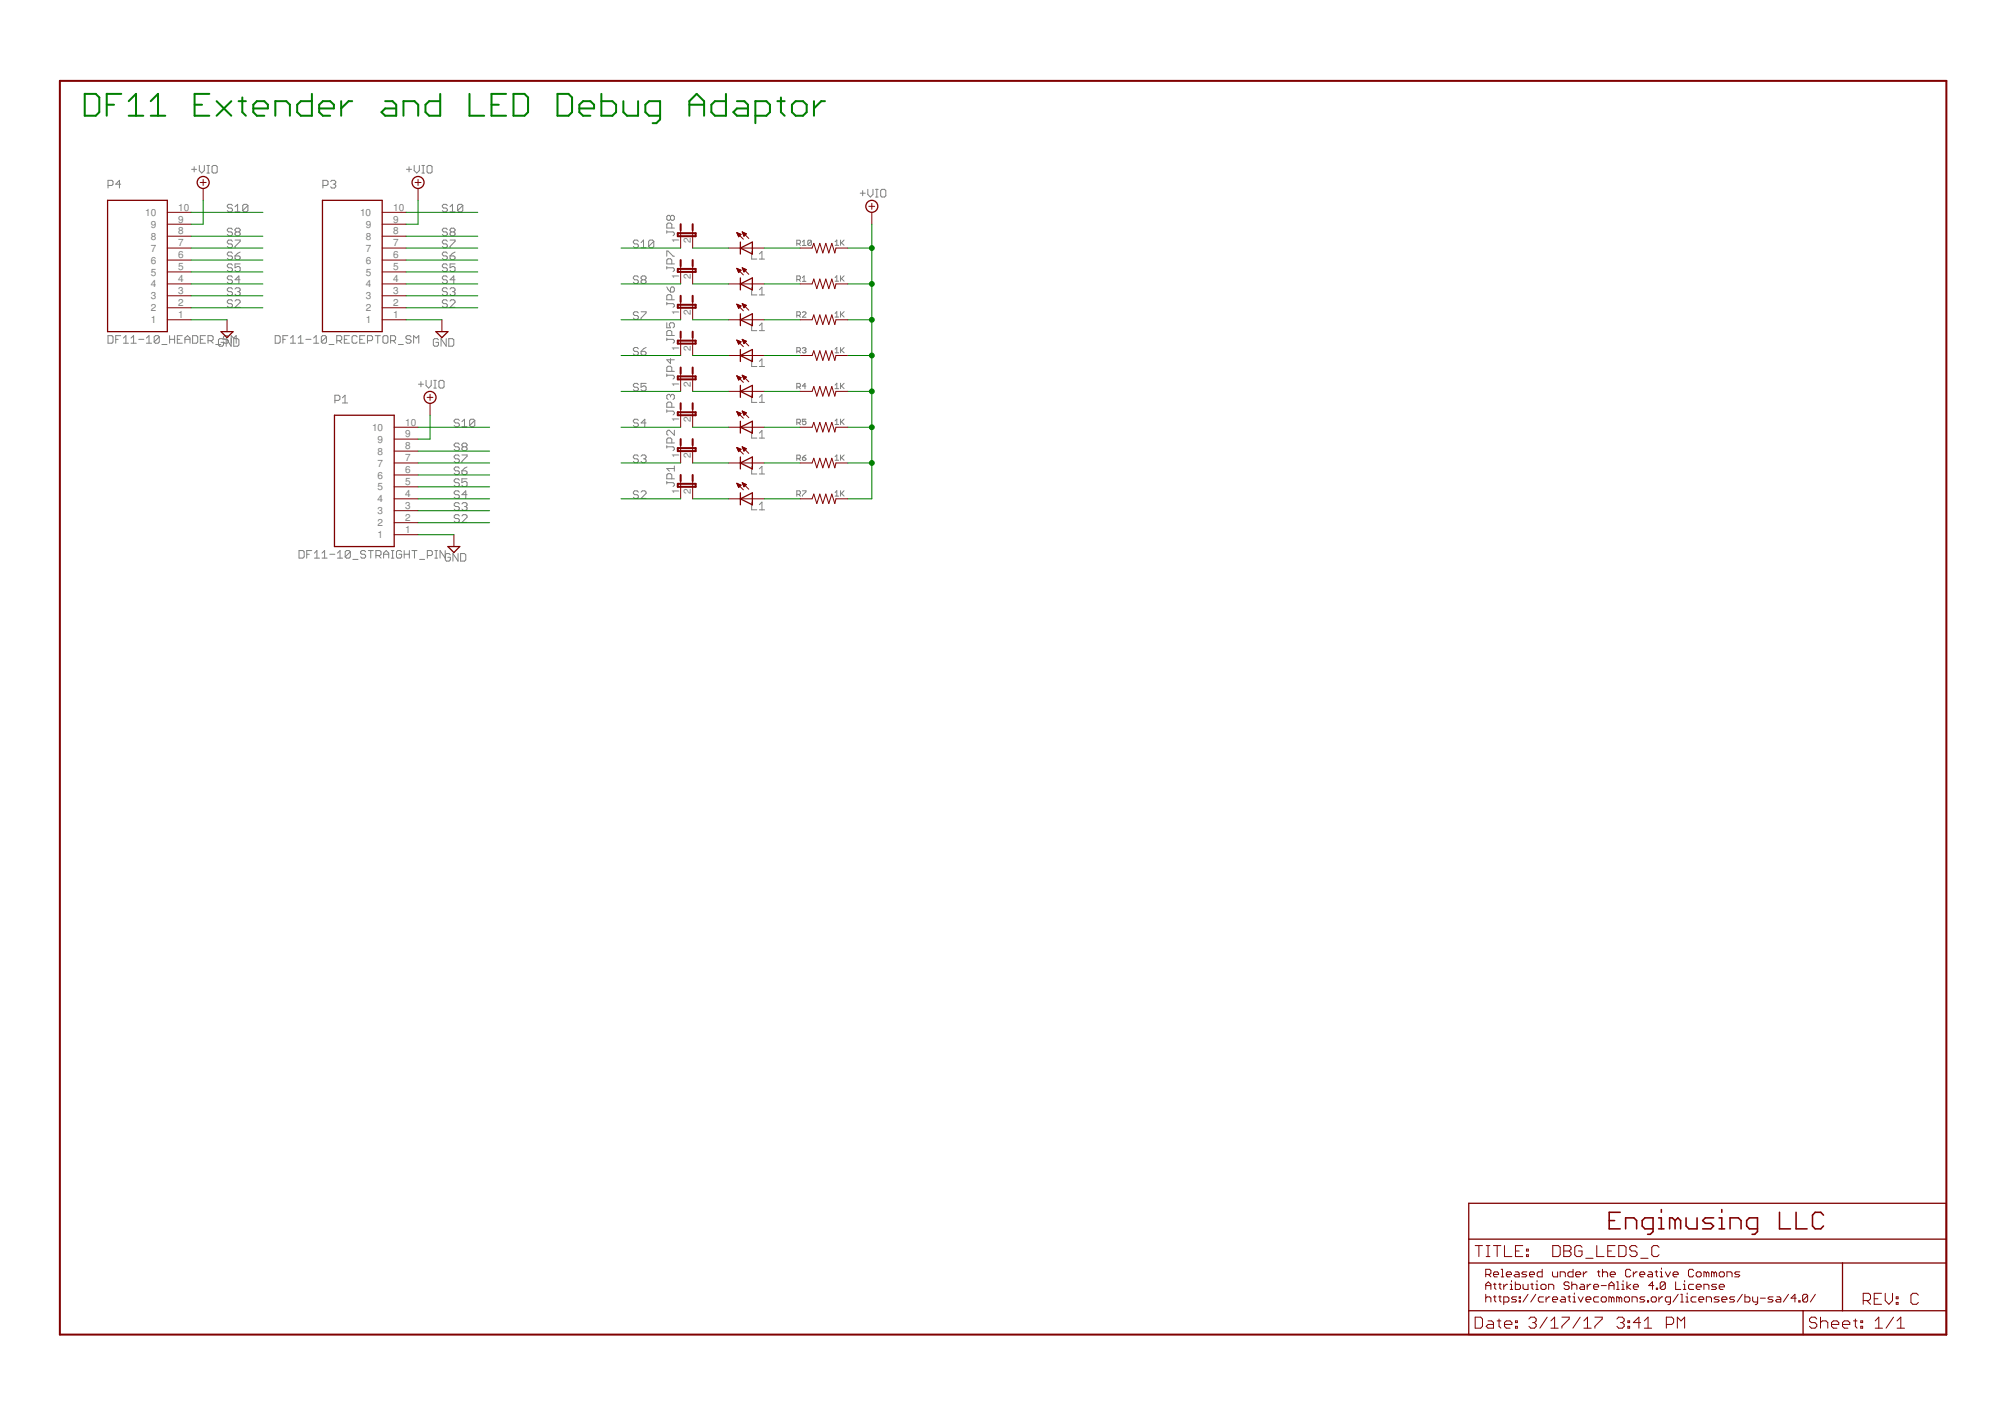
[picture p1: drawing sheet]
<svg xmlns="http://www.w3.org/2000/svg" width="297mm" height="210mm" viewBox="0 0 297 210" stroke-linecap="round" stroke-linejoin="round" font-family="sans-serif">
<defs><g id="words">
<g font-size="1.5" fill="#808080">
<text x="21.5" y="32">10</text>
<text x="22.3" y="35.5">8</text>
<text x="22.3" y="33.7">9</text>
<text x="26.4" y="34.7">8</text>
<text x="26.4" y="33">9</text>
<text x="26.4" y="31.2">10</text>
<text x="53.3" y="32">10</text>
<text x="54.2" y="35.5">8</text>
<text x="54.2" y="33.7">9</text>
<text x="58.3" y="34.7">8</text>
<text x="58.3" y="33">9</text>
<text x="58.3" y="31.2">10</text>
<text x="22.3" y="40.8">5</text>
<text x="22.3" y="39">6</text>
<text x="22.3" y="37.3">7</text>
<text x="26.4" y="41.8">4</text>
<text x="26.4" y="40">5</text>
<text x="26.4" y="38.3">6</text>
<text x="26.4" y="36.5">7</text>
<text x="54.2" y="40.8">5</text>
<text x="54.2" y="39">6</text>
<text x="54.2" y="37.3">7</text>
<text x="58.3" y="41.8">4</text>
<text x="58.3" y="40">5</text>
<text x="58.3" y="38.3">6</text>
<text x="58.3" y="36.5">7</text>
<text x="100.6" y="41.4" transform="rotate(-90 100.6 41.4)">1</text>
<text x="100.6" y="36.1" transform="rotate(-90 100.6 36.1)">1</text>
<text x="102.4" y="41.4" transform="rotate(-90 102.4 41.4)">2</text>
<text x="102.4" y="36.1" transform="rotate(-90 102.4 36.1)">2</text>
<text x="22.3" y="47.9">1</text>
<text x="22.3" y="46.1">2</text>
<text x="22.3" y="44.4">3</text>
<text x="22.3" y="42.6">4</text>
<text x="26.4" y="47.1">1</text>
<text x="26.4" y="45.3">2</text>
<text x="26.4" y="43.6">3</text>
<text x="54.2" y="47.9">1</text>
<text x="54.2" y="46.1">2</text>
<text x="54.2" y="44.4">3</text>
<text x="54.2" y="42.6">4</text>
<text x="58.3" y="47.1">1</text>
<text x="58.3" y="45.3">2</text>
<text x="58.3" y="43.6">3</text>
<text x="100.6" y="46.7" transform="rotate(-90 100.6 46.7)">1</text>
<text x="102.4" y="46.7" transform="rotate(-90 102.4 46.7)">2</text>
<text x="100.6" y="52" transform="rotate(-90 100.6 52)">1</text>
<text x="102.4" y="52" transform="rotate(-90 102.4 52)">2</text>
<text x="100.6" y="57.3" transform="rotate(-90 100.6 57.3)">1</text>
<text x="102.4" y="57.3" transform="rotate(-90 102.4 57.3)">2</text>
<text x="55.1" y="63.8">10</text>
<text x="55.9" y="65.6">9</text>
<text x="60" y="64.8">9</text>
<text x="60" y="63">10</text>
<text x="100.6" y="62.6" transform="rotate(-90 100.6 62.6)">1</text>
<text x="102.4" y="62.6" transform="rotate(-90 102.4 62.6)">2</text>
<text x="55.9" y="70.9">6</text>
<text x="55.9" y="69.1">7</text>
<text x="55.9" y="67.3">8</text>
<text x="60" y="71.9">5</text>
<text x="60" y="70.1">6</text>
<text x="60" y="68.3">7</text>
<text x="60" y="66.6">8</text>
<text x="100.6" y="67.9" transform="rotate(-90 100.6 67.9)">1</text>
<text x="102.4" y="67.9" transform="rotate(-90 102.4 67.9)">2</text>
<text x="55.9" y="78">2</text>
<text x="55.9" y="76.2">3</text>
<text x="55.9" y="74.4">4</text>
<text x="55.9" y="72.7">5</text>
<text x="60" y="77.2">2</text>
<text x="60" y="75.4">3</text>
<text x="60" y="73.6">4</text>
<text x="100.6" y="73.2" transform="rotate(-90 100.6 73.2)">1</text>
<text x="102.4" y="73.2" transform="rotate(-90 102.4 73.2)">2</text>
<text x="55.9" y="79.7">1</text>
<text x="60" y="78.9">1</text>
</g>
</g></defs>
<g fill="none" stroke="#808080" stroke-width=".15">
<path d="M16 27.5h.6l.1-.2v-.4l-.1-.2h-.6v1.2M17.9 27.3h-.8l.6-.6v1.2M28.4 25.1h.7M28.8 24.7v.8M29.5 24.5v.8l.4 .3 .4-.3v-.8M30.6 25.6h.4M30.6 24.5h.4M30.8 24.5v1.1M31.4 24.7l.2-.2h.4l.2 .2v.8l-.2 .1h-.4l-.2-.1zM34.4 37.5l-.2-.2h-.3l-.2 .2v.2l.2 .2h.3l.2 .2v.2l-.2 .2h-.3l-.2-.2M34.4 39.3l-.2-.2h-.3l-.2 .2v.2l.2 .2h.3l.2 .2v.1l-.2 .2h-.3l-.2-.2M34.4 34l-.2-.2h-.3l-.2 .2v.2l.2 .2h.3l.2 .1v.2l-.2 .2h-.3l-.2-.2"/>
<path d="M34.4 30.4l-.2-.1h-.3l-.2 .1v.2l.2 .2h.3l.2 .2v.2l-.2 .2h-.3l-.2-.2M34.4 35.8l-.2-.2h-.3l-.2 .2v.1l.2 .2h.3l.2 .2v.2l-.2 .2h-.3l-.2-.2M34.8 37.9h.6l.2 .2v.2l-.2 .2h-.4l-.2-.2zM34.8 35.6h.8v.2l-.8 .7v.2M34.8 31.4h.8M34.8 30.6l.4-.3v1.1M35 34.4l-.2-.2v-.2l.2-.2h.4l.2 .2v.2l-.2 .2M35 34.4h.4M35 34.4l-.2 .1v.2l.2 .2h.4l.2-.2v-.2l-.2-.1M35.6 37.3l-.4 .2-.4 .4M35.6 39.1h-.8v.6l.4-.2h.2l.2 .2v.3l-.2 .2h-.4l-.2-.2M36.7 30.4l-.2-.1h-.3l-.2 .1v.8"/>
<path d="M36.7 30.4v.8l-.2 .2h-.3l-.2-.2M36.7 30.4l-.7 .8M47.8 27.5h.6l.2-.2v-.4l-.2-.2h-.6v1.2M49 26.9l.2-.2h.4l.1 .2v.2l-.1 .2M49.4 27.3h.2M49.6 27.3l.1 .2v.2l-.1 .2h-.4l-.2-.2M60.2 25.1h.8M60.6 24.7v.8M61.4 24.5v.8l.3 .3 .4-.3v-.8M62.5 25.6h.4M62.5 24.5h.4M62.7 24.5v1.1"/>
<path d="M63.3 24.7l.2-.2h.3l.2 .2v.8l-.2 .1h-.3l-.2-.1zM66.3 39.3l-.2-.2h-.4l-.2 .2v.2l.2 .2h.4l.2 .2v.1l-.2 .2h-.4l-.2-.2M66.3 34l-.2-.2h-.4l-.2 .2v.2l.2 .2h.4l.2 .1v.2l-.2 .2h-.4l-.2-.2M66.3 37.5l-.2-.2h-.4l-.2 .2v.2l.2 .2h.4l.2 .2v.2l-.2 .2h-.4l-.2-.2M66.3 30.4l-.2-.1h-.4l-.2 .1v.2l.2 .2h.4l.2 .2v.2l-.2 .2h-.4l-.2-.2M66.3 35.8l-.2-.2h-.4l-.2 .2v.1l.2 .2h.4l.2 .2v.2l-.2 .2h-.4l-.2-.2M66.7 37.9h.5l.2 .2v.2l-.2 .2h-.4l-.1-.2zM66.7 35.6h.7v.2l-.7 .7v.2M66.7 31.4h.7M66.7 30.6l.3-.3v1.1M66.8 34.4h.4M66.8 34.4l-.1-.2 .1-.4h.4l.2 .2v.2l-.2 .2"/>
<path d="M66.8 34.4l-.1 .1v.2l.1 .2h.4l.2-.2v-.2l-.2-.1M67.4 39.1h-.7v.6l.5-.2 .2 .2v.3l-.2 .2h-.4l-.1-.2M67.4 37.3l-.4 .2-.3 .4M68.6 30.4l-.8 .8M68.6 30.4v.8l-.2 .2h-.4l-.2-.2M68.6 30.4l-.2-.1h-.4l-.2 .1v.8M94.6 35.8l-.2-.2h-.4l-.2 .2v.1l.2 .2h.4l.2 .2v.2l-.2 .2h-.4l-.2-.2M95 36.7h.7M95 35.9l.3-.3v1.1M96.9 35.8l-.2-.2h-.4l-.2 .2v.7M96.9 35.8l-.8 .7M96.9 35.8v.7l-.2 .2h-.4l-.2-.2"/>
<path d="M98.8 34.4h.9l.2 .1v.2l-.2 .2M98.8 39.7h.9l.2 .2v.1l-.2 .2M98.8 34.2v.3M98.8 38v-.8h.2l.7 .8h.2M98.8 39.5v.4M99.3 32.1l.2-.2h.2l.2 .2v.4l-.2 .1h-.2l-.2-.1M99.3 32.1l-.1-.2h-.2l-.2 .2v.4l.2 .1h.2l.1-.1M99.3 32.1v.4M99.5 33.8v-.6l-.2-.2h-.3l-.2 .2v.6h1.1M99.5 39.1v-.6l-.2-.2h-.3l-.2 .2v.6h1.1M111.4 37.3v1.1h.7M112.5 38.4h.8"/>
<path d="M112.5 37.6l.4-.3v1.1M118 36.1h.4l.2-.1v-.3l-.2-.1h-.4v.8M118.3 36.1l.3 .3M118.9 35.8l.2-.2v.8M118.9 36.4h.5M120.2 35.7l-.1-.1h-.3l-.1 .1v.5M120.2 35.7v.5l-.1 .2h-.3l-.1-.2M120.2 35.7l-.5 .5M123.7 35.8l.3-.2v.7M123.7 36.3h.5M124.5 35.6v.7M124.7 36l.4 .3"/>
<path d="M125.1 35.6l-.6 .5M127.4 28.6h.8M127.8 28.2v.8M128.6 28v.8l.3 .4 .4-.4v-.8M129.7 29.2h.4M129.7 28h.4M129.9 28v1.2M130.5 28.2l.2-.2h.3l.2 .2v.8l-.2 .2h-.3l-.2-.2zM16 49.7h.6l.1 .2v.8l-.1 .1h-.6zM17.1 50.3h.4M17.9 49.7h-.8v1.1M18.3 50.8h.7"/>
<path d="M18.3 50.1l.3-.4v1.1M19.4 50.8h.8M19.4 50.1l.4-.4v1.1M20.6 50.3h.7M21.7 50.8h.8M21.7 50.1l.4-.4v1.1M23.6 49.9v.8l-.2 .1h-.4l-.2-.1M23.6 49.9l-.2-.2h-.4l-.2 .2v.8M23.6 49.9l-.8 .8M24 51h.7M25.1 50.3h.8M25.1 49.7v1.1"/>
<path d="M25.9 49.7v1.1M26.3 50.3h.3M27 49.7h-.7v1.1h.7M27.4 50.3h.8M27.4 50.8v-.7l.4-.4 .4 .4v.7M28.5 49.7h.6l.2 .2v.8l-.2 .1h-.6zM29.7 50.3h.4M30.4 49.7h-.7v1.1h.7M30.8 50.5h.6l.2-.2v-.4l-.2-.2h-.6v1.1M31.2 50.5l.4 .3M32 51h.7M33.1 50.3l-.2-.1h-.3l-.2 .1v.8l.2 .2h.3l.2-.2v-.4h-.4"/>
<path d="M33.8 49.9l-.1-.2h-.4l-.2 .2v.2l.2 .2h.4l.1 .2v.2l-.1 .1h-.4l-.2-.1M34.4 41.1l-.2-.2h-.3l-.2 .2v.2l.2 .1h.3l.2 .2v.2l-.2 .2h-.3l-.2-.2M34.4 44.6l-.2-.2h-.3l-.2 .2v.2l.2 .2h.3l.2 .2v.2l-.2 .1h-.3l-.2-.1M34.4 42.8l-.2-.2h-.3l-.2 .2v.2l.2 .2h.3l.2 .2v.2l-.2 .2h-.3l-.2-.2M34.6 50.2h.6l.2 .1v.8l-.2 .2h-.6zM34.8 44.6l.2-.2h.4l.2 .2v.2l-.8 .7h.8M34.8 42.8l.2-.2h.4l.2 .2v.2l-.2 .2M35 50.8v-1.1l-.4 .4-.4-.4v1.6l-.7-1.1v1.1M35.2 43.2h.2M35.4 43.2l.2 .2v.2l-.2 .2h-.4l-.2-.2M35.6 41.4h-.8l.6-.5v1.1M40.8 49.7h.5l.2 .2v.8l-.2 .1h-.5z"/>
<path d="M41.9 50.3h.4M42.7 49.7h-.8v1.1M43 50.8h.8M43 50.1l.4-.4v1.1M44.2 50.8h.7M44.2 50.1l.4-.4v1.1M45.3 50.3h.8M46.5 50.8h.7M46.5 50.1l.3-.4v1.1M48.4 49.9v.8l-.2 .1h-.4l-.2-.1M48.4 49.9l-.2-.2h-.4l-.2 .2v.8M48.4 49.9l-.8 .8"/>
<path d="M48.7 51h.8M49.6 59.3h.6l.2-.2v-.4l-.2-.2h-.6v1.2M49.9 50.5h.5l.2-.2v-.4l-.2-.2h-.5v1.1M50.2 50.5l.4 .3M50.7 58.9l.4-.4v1.2M50.7 59.7h.8M51 50.3h.4M51.8 49.7h-.8v1.1h.8M52.9 49.9l-.2-.2h-.4l-.1 .2v.8l.1 .1h.4l.2-.1M53.3 50.3h.4M54.1 49.7h-.8v1.1h.8M54.4 50.5h.6l.2-.2v-.4l-.2-.2h-.6v1.1"/>
<path d="M55.6 49.7h.7M56 49.7v1.1M56.7 49.9l.2-.2h.4l.2 .2v.8l-.2 .1h-.4l-.2-.1zM57.9 50.5h.5l.2-.2v-.4l-.2-.2h-.5v1.1M58.3 50.5l.3 .3M59 51h.8M60.9 49.9l-.2-.2h-.4l-.2 .2v.2l.2 .2h.4l.2 .2v.2l-.2 .1h-.4l-.2-.1M61.3 50.8v-1.1l.4 .4 .3-.4v1.1M62 56.9h.7M62.4 56.5v.8M63.1 56.3v.8l.4 .4 .4-.4v-.8M64.3 57.5h.3"/>
<path d="M64.3 56.3h.3M64.5 56.3v1.2M65 50.3l-.2-.1h-.4l-.2 .1v.8l.2 .2h.4l.2-.2v-.4h-.4M65.2 56.3h.4l.2 .2v.8l-.2 .2h-.4l-.2-.2v-.8zM66.1 50.2v1.1l-.8-1.1v1.1M66.3 42.8l-.2-.2h-.4l-.2 .2v.2l.2 .2h.4l.2 .2v.2l-.2 .2h-.4l-.2-.2M66.3 41.1l-.2-.2h-.4l-.2 .2v.2l.2 .1h.4l.2 .2v.2l-.2 .2h-.4l-.2-.2M66.3 44.6l-.2-.2h-.4l-.2 .2v.2l.2 .2h.4l.2 .2v.2l-.2 .1h-.4l-.2-.1M66.5 50.2h.5l.2 .1v.8l-.2 .2h-.5zM66.7 44.6l.1-.2h.4l.2 .2v.2l-.7 .7h.7M66.7 42.8l.1-.2h.4l.2 .2v.2l-.2 .2M67 43.2h.2"/>
<path d="M67.2 43.2l.2 .2v.2l-.2 .2h-.4l-.1-.2M67.4 41.4h-.7l.5-.5v1.1M94.6 41.1l-.2-.2h-.4l-.2 .2v.2l.2 .1h.4l.2 .2v.2l-.2 .2h-.4l-.2-.2M94.6 46.4l-.2-.2h-.4l-.2 .2v.1l.2 .2h.4l.2 .2v.2l-.2 .2h-.4l-.2-.2M94.6 51.7l-.2-.2h-.4l-.2 .2v.2l.2 .1h.4l.2 .2v.2l-.2 .2h-.4l-.2-.2M94.6 57l-.2-.2h-.4l-.2 .2v.2l.2 .2h.4l.2 .2v.1l-.2 .2h-.4l-.2-.2M95 46.2h.7v.2l-.7 .7v.2M95 52h.5l.2 .2v.2l-.2 .2h-.3l-.2-.2zM95.2 41.4l-.2-.1v-.2l.2-.2h.3l.2 .2v.2l-.2 .1M95.2 41.4l-.2 .2v.2l.2 .2h.3l.2-.2v-.2l-.2-.2M95.2 41.4h.3M95.7 56.8h-.7v.6l.3-.2h.2l.2 .2v.3l-.2 .2h-.3l-.2-.2"/>
<path d="M95.7 51.5l-.4 .2-.3 .3M98.8 50.3h.9l.2 .2v.2l-.2 .1M98.8 45h.9l.2 .2v.2l-.2 .1M98.8 47.8v.8h.5l-.1-.4v-.2l.1-.2h.4l.2 .2v.4l-.2 .2M98.8 55.6h.9l.2 .2v.2l-.2 .2M98.8 44.8v.4M98.8 50.1v.4M98.8 55.4v.4M98.8 42.5l.5 .8M99.3 42.7l.2-.2h.2l.2 .2v.4l-.2 .2h-.4zM99.3 58.6l.2-.2h.2l.2 .2v.4l-.2 .2M99.3 58.6l-.1-.2h-.2l-.2 .2v.4l.2 .2"/>
<path d="M99.3 53.1v.8l-.5-.6h1.1M99.3 58.6v.2M99.5 49.7v-.6l-.2-.1h-.3l-.2 .1v.6h1.1M99.5 44.4v-.6l-.2-.2h-.3l-.2 .2v.6h1.1M99.5 55v-.6l-.2-.1h-.3l-.2 .1v.6h1.1M111.4 42.5v1.2h.7M111.4 47.9v1.1h.7M111.4 53.2v1.1h.7M111.4 58.5v1.1h.7M112.5 42.9l.4-.4v1.2M112.5 48.2l.4-.3v1.1M112.5 53.5l.4-.3v1.1"/>
<path d="M112.5 58.8l.4-.3v1.1M112.5 43.7h.8M112.5 49h.8M112.5 54.3h.8M112.5 59.6h.8M118 41.4h.4l.2-.1v-.3l-.2-.1h-.4v.8M118 46.7h.4l.2-.1v-.3l-.2-.1h-.4v.8M118 52h.4l.2-.1v-.3l-.2-.1h-.4v.8M118 57.3h.4l.2-.1v-.3l-.2-.1h-.4v.8M118.3 41.4l.3 .3M118.3 46.7l.3 .3M118.3 52l.3 .3"/>
<path d="M118.3 57.3l.3 .3M118.9 41.7h.5M118.9 41.1l.2-.2v.8M118.9 46.3l.1-.1h.3l.1 .1v.2l-.5 .5h.5M118.9 51.6l.1-.1h.3l.1 .1-.1 .3M119.1 51.9h.2M119.3 51.9l.1 .1-.1 .3h-.3l-.1-.1M119.4 57.2h-.5l.4-.4v.8M123.7 41.1l.3-.2v.8M123.7 46.4l.3-.2v.8M123.7 51.7l.3-.2v.8M123.7 57l.3-.2v.8"/>
<path d="M123.7 41.7h.5M123.7 47h.5M123.7 52.3h.5M123.7 57.6h.5M124.5 40.9v.8M124.5 46.2v.8M124.5 51.5v.8M124.5 56.8v.8M124.7 41.3l.4 .4M124.7 46.6l.4 .4M124.7 51.9l.4 .4M124.7 57.2l.4 .4"/>
<path d="M125.1 40.9l-.6 .5M125.1 46.2l-.6 .5M125.1 51.5l-.6 .5M125.1 56.8l-.6 .5M68.1 62.3l-.2-.2h-.4l-.2 .2v.2l.2 .2h.4l.2 .1v.2l-.2 .2h-.4l-.2-.2M68.1 67.6l-.2-.2h-.4l-.2 .2v.2l.2 .2h.4l.2 .2v.1l-.2 .2h-.4l-.2-.2M68.1 72.9l-.2-.2h-.4l-.2 .2v.2l.2 .2h.4l.2 .2v.2l-.2 .1h-.4l-.2-.1M68.1 71.1l-.2-.2h-.4l-.2 .2v.2l.2 .2h.4l.2 .2v.2l-.2 .2h-.4l-.2-.2M68.1 65.8l-.2-.2h-.4l-.2 .2v.2l.2 .2h.4l.2 .2v.2l-.2 .2h-.4l-.2-.2M68.1 69.4l-.2-.2h-.4l-.2 .2v.2l.2 .1h.4l.2 .2v.2l-.2 .2h-.4l-.2-.2M68.1 74.7l-.2-.2h-.4l-.2 .2v.1l.2 .2h.4l.2 .2v.2l-.2 .2h-.4l-.2-.2M68.1 76.4l-.2-.2h-.4l-.2 .2v.2l.2 .2h.4l.2 .2v.2l-.2 .2h-.4l-.2-.2"/>
<path d="M68.4 67.4h.8v.2l-.8 .7v.2M68.4 69.7h.6l.2 .2v.2l-.2 .2h-.4l-.2-.2zM68.4 74.7l.2-.2h.4l.2 .2v.1l-.2 .2M68.4 76.4l.2-.2h.4l.2 .2v.2l-.8 .8h.8M68.4 63.2h.8M68.4 62.5l.4-.4v1.1M68.6 66.2h.4M68.6 66.2l-.2-.2v-.2l.2-.2h.4l.2 .2v.2l-.2 .2M68.6 66.2l-.2 .2v.2l.2 .2h.4l.2-.2v-.2l-.2-.2M68.8 75h.2M69 75l.2 .2v.2l-.2 .2h-.4l-.2-.2M69.2 73.3h-.8l.6-.6v1.1"/>
<path d="M69.2 70.9h-.8v.6l.4-.2h.2l.2 .2v.4l-.2 .2h-.4l-.2-.2M69.2 69.2l-.4 .2-.4 .3M70.3 62.3l-.2-.2h-.3l-.2 .2v.7M70.3 62.3v.7l-.2 .2h-.3l-.2-.2M70.3 62.3l-.7 .7M94.6 62.3l-.2-.2h-.4l-.2 .2v.2l.2 .2h.4l.2 .1v.2l-.2 .2h-.4l-.2-.2M94.6 67.6l-.2-.2h-.4l-.2 .2v.2l.2 .2h.4l.2 .2v.1l-.2 .2h-.4l-.2-.2M94.6 72.9l-.2-.2h-.4l-.2 .2v.2l.2 .2h.4l.2 .2v.2l-.2 .1h-.4l-.2-.1M95 67.6l.2-.2h.3l.2 .2v.2l-.2 .2M95 72.9l.2-.2h.3l.2 .2v.2l-.7 .7h.7M95.3 68h.2M95.5 68l.2 .2v.1l-.2 .2h-.3l-.2-.2"/>
<path d="M95.7 62.7h-.7l.5-.6v1.1M98.8 71.5h.9l.2 .2v.2l-.2 .2M98.8 60.9h.9l.2 .2v.2l-.2 .2M98.8 66.2h.9l.2 .2v.2l-.2 .2M98.8 60.7v.4M98.8 66v.4M98.8 71.3v.4M99.5 65.6v-.5l-.2-.2h-.3l-.2 .2v.5h1.1M99.5 60.3v-.5l-.2-.2h-.3l-.2 .2v.5h1.1M99.5 70.9v-.5l-.2-.2h-.3l-.2 .2v.5h1.1M99.9 63.7v.8l-.7-.8h-.2l-.2 .2v.4l.2 .2M99.9 69v.8"/>
<path d="M99.9 69.4h-1.1l.4 .4M111.4 63.8v1.1h.7M111.4 69.1v1.1h.7M111.4 74.4v1.1h.7M112.5 64.2l.4-.4v1.1M112.5 69.4l.4-.3v1.1M112.5 74.8l.4-.4v1.1M112.5 64.9h.8M112.5 70.2h.8M112.5 75.5h.8M118 62.6h.4l.2-.1v-.3l-.2-.1h-.4v.8M118 67.9h.4l.2-.1v-.3l-.2-.1h-.4v.8"/>
<path d="M118 73.2h.4l.2-.1v-.2l-.2-.2h-.4v.8M118.3 62.6l.3 .3M118.3 67.9l.3 .3M118.3 73.2l.3 .3M118.9 67.8h.4l.1 .3-.1 .1h-.3l-.1-.1zM118.9 72.7h.5v.2l-.5 .5v.1M119.4 62.1h-.5v.4l.2-.1 .3 .1v.3l-.1 .1h-.3l-.1-.1M119.4 67.4l-.5 .4M123.7 62.4l.3-.3v.8M123.7 67.6l.3-.2v.8M123.7 73l.3-.3v.8M123.7 62.9h.5"/>
<path d="M123.7 68.2h.5M123.7 73.5h.5M124.5 62.1v.8M124.5 67.4v.8M124.5 72.7v.8M124.7 62.5l.4 .4M124.7 67.8l.4 .4M124.7 73.1l.4 .4M125.1 62.1l-.6 .5M125.1 67.4l-.6 .5M125.1 72.7l-.6 .5M44.3 81.6h.6l.2 .1v.8l-.2 .2h-.6z"/>
<path d="M45.4 82.1h.4M46.2 81.6h-.8v1.1M46.6 82.7h.7M46.6 81.9l.3-.3v1.1M47.7 82.7h.8M47.7 81.9l.4-.3v1.1M48.9 82.1h.7M50 82.7h.8M50 81.9l.4-.3v1.1M51.9 81.7v.8l-.2 .2h-.4l-.2-.2M51.9 81.7l-.2-.1h-.4l-.2 .1v.8M51.9 81.7l-.8 .8"/>
<path d="M52.3 82.9h.7M54.2 81.7l-.2-.1h-.4l-.2 .1v.2l.2 .2h.4l.2 .2v.2l-.2 .2h-.4l-.2-.2M54.6 81.6h.7M54.9 81.6v1.1M55.7 82.3h.6l.2-.2v-.4l-.2-.1h-.6v1.1M56.1 82.3l.4 .4M56.8 82.1h.8M56.8 82.7v-.8l.4-.3 .4 .3v.8M58 82.7h.4M58 81.6h.4M58.2 81.6v1.1M59.5 81.7l-.2-.1h-.4l-.2 .1v.8l.2 .2h.4l.2-.2v-.4h-.4"/>
<path d="M59.9 82.1h.7M59.9 81.6v1.1M60.6 81.6v1.1M61 81.6h.8M61.4 81.6v1.1M62.2 82.9h.7M63.3 82.3h.6l.2-.2v-.4l-.2-.1h-.6v1.1M64.4 82.7h.4M64.4 81.6h.4M64.6 81.6v1.1M65.2 82.7v-1.1l.8 1.1M66 81.6v1.3l.1 .2h.4l.2-.2v-.4h-.4"/>
<path d="M66 82.2l.1-.2h.4l.2 .2M67.9 82v1.1l-.8-1.1v1.1M68.2 82h.6l.2 .2v.7l-.2 .2h-.6z"/>
</g>
<g fill="none" stroke="#800000" stroke-width=".3">
<path d="M8.9 12h279.5v185.7h-279.5zM100.4 34.5h2.7v.5h-2.7zM100.4 39.8h2.7v.5h-2.7zM100.8 33.2v.9M100.8 38.5v.9M102.6 33.2v.9M102.6 38.5v.9M100.4 45.1h2.7v.5h-2.7zM100.4 50.5h2.7v.4h-2.7zM100.4 55.8h2.7v.4h-2.7zM100.8 43.8v.9M100.8 49.1v.9"/>
<path d="M100.8 54.4v.9M100.8 59.7v.9M102.6 43.8v.9M102.6 49.1v.9M102.6 54.4v.9M102.6 59.7v.9M100.4 71.7h2.7v.4h-2.7zM100.4 61.1h2.7v.4h-2.7zM100.4 66.4h2.7v.4h-2.7zM100.8 65v.9M100.8 70.4v.8M102.6 65v.9"/>
<path d="M102.6 70.4v.8"/>
</g>
<g fill="none" stroke="#800000" stroke-width=".19">
<path d="M15.9 29.7h8.9v19.4h-8.9zM47.8 29.7h8.8v19.4h-8.8zM109.7 36.7l1.8-.8v1.7zM109.7 35.9v1.7M32.7 49.1h1.8l-.9 .9zM64.6 49.1h1.8l-.9 .9zM109.7 41.2v1.7M109.7 46.5v1.7M109.7 51.8v1.8M109.7 57.1v1.8M109.7 42.1l1.8-.9v1.7zM109.7 47.4l1.8-.9v1.7z"/>
<path d="M109.7 52.7l1.8-.9v1.8zM109.7 58l1.8-.9v1.8zM49.6 61.5h8.8v19.5h-8.8zM109.7 62.4v1.8M109.7 67.7v1.8M109.7 73v1.8M109.7 63.3l1.8-.9v1.8zM109.7 68.6l1.8-.9v1.8zM109.7 73.9l1.8-.9v1.8zM66.4 81h1.7l-.9 .9zM217.6 178.2h70.8v19.5h-70.8zM217.6 187.1h70.8"/>
<path d="M217.6 194.2h70.8M217.6 183.6h70.8M267.1 194.2v3.5M273 187.1v7.1"/>
<circle cx="30.1" cy="27" r=".89"/>
<circle cx="61.9" cy="27" r=".89"/>
<circle cx="129.2" cy="30.6" r=".89"/>
<circle cx="63.7" cy="58.9" r=".89"/>
</g>
<g fill="none" stroke="#800000" stroke-width=".15">
<path d="M24.8 38.5h3.5M24.8 36.7h3.5M24.8 35h3.5M24.8 33.2h3.5M24.8 31.5h3.5M29.7 27h.8M30.1 26.6v.9M30.1 27.9v1.8M56.6 38.5h3.6M56.6 36.7h3.6M56.6 35h3.6M56.6 33.2h3.6"/>
<path d="M56.6 31.5h3.6M61.5 27h.9M61.9 26.6v.9M61.9 27.9v1.8M100.8 34.1v2.6M100.8 39.4v2.7M102.6 34.1v2.6M102.6 39.4v2.7M107.9 36.7h5.3M109.2 34.5l.9 .9M109.2 34.5l.6 .2-.4 .4zM109.2 39.8l.9 .9"/>
<path d="M109.2 39.8l.6 .2M109.2 39.8l.2 .6 .4-.4M109.2 39.8h.1M109.2 34.5h.1M109.2 34.6h.3M109.2 39.9h.2M109.2 39.9h.4M109.3 34.7h.4M109.3 34.8h.4M109.3 34.9h.3M109.4 35h.1M109.4 35.1h.1"/>
<path d="M110 34.4l.9 .9M110 34.4l.6 .2-.4 .4zM110 34.4h.1M110 39.7l.9 .9M110 39.7l.6 .2M110 39.7l.2 .6 .4-.4M110 39.7h.1M110 34.4h.2M110 34.5h.3M110 39.8h.3M110 39.9h.4M110.1 34.6h.4"/>
<path d="M110.1 34.7h.4M110.1 39.9h.5M110.2 34.8h.2M110.2 34.9h.1M110.2 35h.1M118.5 36.7h1.8l.3-.7 .4 1.5 .5-1.5 .4 1.5 .4-1.5 .5 1.5 .4-1.5 .5 1.5 .1-.8h1.8M128.7 30.6h.9M129.2 30.1v.9M129.2 31.5v1.7M24.8 47.4h3.5M24.8 45.6h3.5M24.8 43.8h3.5"/>
<path d="M24.8 42.1h3.5M24.8 40.3h3.5M33.6 47.4v1.7M56.6 47.4h3.6M56.6 45.6h3.6M56.6 43.8h3.6M56.6 42.1h3.6M56.6 40.3h3.6M63.3 58.9h.8M63.7 58.4v.9M63.7 59.7v1.8M65.5 47.4v1.7"/>
<path d="M100.8 44.7v2.7M100.8 50v2.7M100.8 55.3v2.7M102.6 44.7v2.7M102.6 50v2.7M102.6 55.3v2.7M107.9 47.4h5.3M107.9 42.1h5.3M107.9 52.7h5.3M107.9 58h5.3M109.2 45.1l.9 .9M109.2 45.1l.6 .2-.4 .4"/>
<path d="M109.2 45.1l.2 .6M109.2 50.4l.9 1M109.2 50.4l.6 .2-.4 .4zM109.2 55.7l.9 .9M109.2 55.7l.6 .2M109.2 55.7l.2 .6 .4-.4M109.2 45.1h.1M109.2 55.7h.1M109.2 45.1h.2M109.2 50.4h.1M109.2 50.5h.3M109.2 55.8h.2"/>
<path d="M109.2 45.2h.4M109.2 55.9h.4M109.3 45.3h.4M109.3 50.6h.4M109.3 40h.5M109.3 50.7h.4M109.3 55.9h.5M109.3 40.1h.4M109.3 45.4h.4M109.3 56h.4M109.3 40.2h.3M109.3 50.8h.3"/>
<path d="M109.3 56.1h.3M109.4 40.3h.2M109.4 45.5h.2M109.4 56.2h.2M109.4 45.6h.1M109.4 50.9h.1M109.4 40.3h.1M109.4 56.2h.1M109.4 45.7h.1M110 45l.9 1M110 45l.6 .2M110 45l.2 .6 .4-.4"/>
<path d="M110 50.3l.9 .9M110 50.3l.6 .2-.4 .4M110 50.3l.2 .6M110 50.3h.1M110 55.6l.9 1M110 55.6l.6 .3M110 55.6l.2 .6 .4-.3M110 45h.1M110 55.6h.1M110 45.1h.2M110 50.4h.2M110 50.4h.3"/>
<path d="M110 55.7h.3M110 45.1h.4M110 55.8h.4M110.1 45.2h.5M110.1 50.5h.4M110.1 50.6h.4M110.1 55.9h.5M110.1 40h.4M110.1 45.3h.4M110.1 55.9h.4M110.1 45.4h.3M110.1 50.7h.4"/>
<path d="M110.2 40.1h.2M110.2 50.7h.2M110.2 56h.2M110.2 40.2h.1M110.2 45.4h.2M110.2 56.1h.1M110.2 45.5h.1M110.2 50.8h.1M110.2 40.3h.1M110.2 50.9h.1M110.2 56.2h.1M118.5 47.4h1.8l.3-.7 .4 1.4 .5-1.4 .4 1.4 .4-1.4 .5 1.4 .4-1.4 .5 1.4 .1-.7h1.8"/>
<path d="M118.5 42.1h1.8l.3-.8 .4 1.5 .5-1.5 .4 1.5 .4-1.5 .5 1.5 .4-1.5 .5 1.5 .1-.7h1.8M118.5 52.7h1.8l.3-.7 .4 1.4 .5-1.4 .4 1.4 .4-1.4 .5 1.4 .4-1.4 .5 1.4 .1-.7h1.8M118.5 58h1.8l.3-.7 .4 1.4 .5-1.4 .4 1.4 .4-1.4 .5 1.4 .4-1.4 .5 1.4 .1-.7h1.8M58.4 63.3h3.5M58.4 68.6h3.5M58.4 66.8h3.5M58.4 73.9h3.5M58.4 79.2h3.5M58.4 77.4h3.5M58.4 75.6h3.5M58.4 72.1h3.5M58.4 70.4h3.5"/>
<path d="M58.4 65h3.5M67.2 79.2v1.8M100.8 60.6v2.7M100.8 65.9v2.7M100.8 71.2v2.7M102.6 60.6v2.7M102.6 65.9v2.7M102.6 71.2v2.7M107.9 63.3h5.3M107.9 68.6h5.3M107.9 73.9h5.3M109.2 61l.9 1"/>
<path d="M109.2 61l.6 .2-.4 .4M109.2 61l.2 .6M109.2 66.3l.9 1M109.2 66.3l.6 .2-.4 .4zM109.2 71.6l.9 1M109.2 71.6l.6 .3M109.2 71.6l.2 .6 .4-.3M109.2 61h.1M109.2 71.6h.1M109.2 61.1h.2M109.2 66.4h.1M109.2 66.4h.3"/>
<path d="M109.2 71.7h.2M109.2 61.2h.4M109.2 71.8h.4M109.3 61.2h.4M109.3 66.5h.4M109.3 66.6h.4M109.3 71.9h.5M109.3 61.3h.4M109.3 71.9h.4M109.3 61.4h.4M109.3 66.7h.4M109.3 66.7h.3"/>
<path d="M109.3 72h.3M109.4 61.4h.2M109.4 72.1h.2M109.4 61.5h.1M109.4 66.8h.1M109.4 66.9h.1M109.4 72.2h.1M109.4 61.6h.1M110 60.9l.9 1M110 60.9l.6 .3M110 60.9l.2 .6 .4-.3M110 66.2l.9 1"/>
<path d="M110 66.2l.6 .3-.4 .3M110 66.2l.2 .6M110 66.2h.1M110 71.5l.9 1M110 71.5l.6 .3M110 71.5l.2 .6 .4-.3M110 60.9h.1M110 71.6h.1M110 61h.2M110 66.3h.2M110 71.6h.3M110 66.4h.3"/>
<path d="M110 61.1h.4M110 71.7h.4M110.1 61.2h.5M110.1 66.4h.4M110.1 66.5h.4M110.1 71.8h.5M110.1 61.2h.4M110.1 71.9h.4M110.1 61.3h.3M110.1 66.6h.4M110.2 66.7h.2M110.2 71.9h.2"/>
<path d="M110.2 61.4h.2M110.2 72h.1M110.2 61.4h.1M110.2 66.7h.1M110.2 66.8h.1M110.2 72.1h.1M118.5 63.3h1.8l.3-.7 .4 1.4 .5-1.4 .4 1.4 .4-1.4 .5 1.4 .4-1.4 .5 1.4 .1-.7h1.8M118.5 68.6h1.8l.3-.7 .4 1.4 .5-1.4 .4 1.4 .4-1.4 .5 1.4 .4-1.4 .5 1.4 .1-.7h1.8M118.5 73.9h1.8l.3-.7 .4 1.4 .5-1.4 .4 1.4 .4-1.4 .5 1.4 .4-1.4 .5 1.4 .1-.7h1.8M218.5 195.1h.9l.2 .3v1.1l-.2 .2h-.9zM218.5 184.5h1.1M219.1 184.5v1.6"/>
<path d="M220.1 192.3l.2-.2h.4l.2 .2v.6M220.1 188.8h.6l.2-.2v-.4l-.2-.2h-.6v1.1M220.1 191v-.8l.4-.3 .4 .3v.8M220.1 191.7v1.2M220.1 190.4h.8M220.2 184.5h.5M220.2 186.1h.5M220.5 195.7h.5l.3 .2v.8h-.8l-.3-.2 .3-.3h.8M220.5 184.5v1.6M220.5 188.8l.4 .3M221.3 188.8h.7v-.2l-.2-.2h-.4l-.1 .2v.4l.1 .1h.4M221.3 192.1h.3"/>
<path d="M221.3 184.5h1.1M221.3 190.2h.3M221.4 190.1v.7l.2 .2M221.4 191.9v.8l.2 .2M221.8 195.7h.6M221.8 184.5v1.6M222 192.1h.4M222 190.2h.4M222.1 195.4v1.1l.3 .2M222.2 190.1v.7l.2 .2M222.2 191.9v.8l.2 .2M222.4 188h.2v1.1"/>
<path d="M222.4 189.1h.4M222.8 192.9h.6l.1-.2v-.4l-.1-.2h-.6v1.2M222.8 190.2v.8M222.9 196.2h1.1v-.3l-.3-.2h-.5l-.3 .2v.6l.3 .2h.5M222.9 184.5v1.6h1.1M223.2 188.8h.7v-.2l-.2-.2h-.3l-.2 .2v.4l.2 .1h.3M223.4 190.2h-.2l-.4 .4M223.7 190.2h.2v.8M223.7 191h.4M223.9 189.7v.2M224.5 188.4h.4l.2 .2v.5h-.6l-.2-.1 .2-.2h.6M224.5 189.9v1.1h.6l.2-.2v-.4l-.2-.2h-.6"/>
<path d="M224.5 196.5h.3v.2h-.3zM224.5 195.7h.3v.2h-.3zM224.5 185.3h.6M224.7 192.1h-.6l-.2 .2 .2 .2h.4l.2 .2-.2 .2h-.6M225.1 192.7h.2v.2h-.2zM225.1 192.1h.2v.2h-.2zM225.6 184.5h-1.1v1.6h1.1M225.6 190.2v.6l.2 .2h.6v-.8M226.1 185.9h.3v.2h-.3zM226.1 185h.3v.3h-.3zM226.2 188.4h-.6l-.2 .2 .2 .2h.4l.2 .2-.2 .1h-.6M226.4 191.7l-.8 1.2"/>
<path d="M226.5 195.4l.3-.3h.5l.3 .3v.3l-.3 .2M226.6 188.8h.7v-.2l-.2-.2h-.3l-.2 .2v.4l.2 .1h.3M226.8 190.2h.3M227 190.1v.7l.1 .2M227.1 195.9h.2M227.3 195.9l.3 .3v.3l-.3 .2h-.5l-.3-.2M227.5 191.7l-.7 1.2M227.5 190.2h.2v.8M227.5 191h.4M227.7 189.7v.2M228.5 188v1.1h-.6l-.2-.1v-.4l.2-.2h.6M228.5 190.2h.4l.1 .2v.4l-.1 .2h-.4l-.2-.2v-.4z"/>
<path d="M228.7 192.1h-.6l-.2 .2v.4l.2 .2h.6M229 192.1v.8M229.2 195.1l-1.1 1.6M229.4 191v-.8h.6l.2 .2v.6M229.6 192.1h-.2l-.4 .4M229.8 196.7h1M229.8 195.7l.5-.6v1.6M230 192.5h.8v-.2l-.2-.2h-.4l-.2 .2v.4l.2 .2h.4M230 188.4v.6l.2 .1h.6v-.7M230 184.5h.9l.2 .3v1.1l-.2 .2h-.9zM231.1 189.1v-.7h.6l.2 .2v.5M231.3 192.1h.4l.2 .2v.6h-.6l-.2-.2 .2-.2h.6"/>
<path d="M231.4 195.1h1.1v.3l-1.1 1.1v.2M231.7 184.5h.8l.2 .3v.2l-.2 .3 .2 .3v.3l-.2 .2h-.8zM231.7 185.3h.8M232.3 192.1h.4M232.5 190.1l-.2-.2h-.4l-.2 .2v.1l.2 .2h.4l.2 .2v.2l-.2 .2h-.4l-.2-.2M232.5 191.9v.8l.2 .2M232.9 190.4l.1-.2h.4l.2 .2v.6M232.9 189.9v1.1M233 192.1h.2v.8M233 188v1.1h-.5l-.2-.1v-.4l.2-.2h.5M233 192.9h.4M233.2 191.5v.2"/>
<path d="M233.4 188.8h.8v-.2l-.2-.2h-.4l-.2 .2v.4l.2 .1h.4M233.8 192.1l.4 .8 .3-.8M234.1 195.1l-1.1 1.6M234.2 190.2h.4l.1 .2v.6h-.5l-.2-.2 .2-.2h.5M234.4 184.8l-.3-.3h-.5l-.3 .3v1.1l.3 .2h.5l.3-.2v-.6h-.6M234.6 188.4v.7M234.7 196.7h1M234.7 195.7l.5-.6v1.6M234.9 186.4h1.1M234.9 192.5h.8v-.2l-.2-.2h-.4l-.2 .2v.4l.2 .2h.4M235.1 188.4h-.2l-.3 .4M235.1 190.2v.8"/>
<path d="M235.7 190.2h-.2l-.4 .4M236.1 190.6h.7v-.2l-.2-.2h-.3l-.2 .2v.4l.2 .2h.3M236.3 195.1h1.1v.3l-1.1 1.1v.2M236.6 184.5v1.6h1M236.6 188.4h.4M236.8 192.1h-.5l-.2 .2v.4l.2 .2h.5M236.8 188.2v.8l.2 .1M237.2 190.4h.8M237.4 192.1h.4l.2 .2v.4l-.2 .2h-.4l-.2-.2v-.4zM237.4 188.6l.2-.2h.4l.2 .2v.5M237.4 188v1.1M238.2 185.3h.5"/>
<path d="M238.4 190.4h.7M238.4 191v-.8l.3-.3 .4 .3v.8M238.5 188.8h.8v-.2l-.2-.2h-.4l-.2 .2v.4l.2 .1h.4M238.7 192.3l-.2-.2h-.1v.8M238.7 192.3l.2-.2 .2 .2v.6M238.7 192.3v.6M239.3 184.5h-1.1v1.6h1.1M239.5 191h.4M239.5 189.9h.2v1.1M239.5 195.4l.3-.3h.5l.3 .3v.3l-.3 .2M239.8 184.5h.8l.3 .3v1.1l-.3 .2h-.8zM239.9 192.3l-.2-.2h-.2v.8"/>
<path d="M239.9 192.3v.6M239.9 192.3l.2-.2 .2 .2v.6M240.1 195.9h.2M240.3 190.2h.2v.8M240.3 191h.3M240.3 195.9l.3 .3v.3l-.3 .2h-.5l-.3-.2M240.5 189.7v.2M240.6 192.3l.2-.2h.4l.2 .2v.4l-.2 .2h-.4l-.2-.2zM241 189.9v1.1M241.2 196.5h.2v.2h-.2zM241.2 195.7h.2v.2h-.2zM241.6 188.2l-.2-.2h-.4l-.2 .2v.8l.2 .1h.4l.2-.1"/>
<path d="M241.6 190.2l-.6 .4 .6 .4M241.8 192.9v-.8h.6l.1 .2v.6M242 188.4v.7M242 190.6h.7v-.2l-.2-.2h-.3l-.2 .2v.4l.2 .2h.3M242.5 184.8l-.2-.3h-.6l-.3 .3v.2l.3 .3h.6l.2 .3v.3l-.2 .2h-.6l-.3-.2M242.5 188.4h-.1l-.4 .4M242.9 188.8h.8v-.2l-.2-.2h-.4l-.2 .2v.4l.2 .1h.4M243.1 195.9h-1.1l.8-.8v1.6M243.1 186.4h1.1M243.6 196.7h1.1M243.6 195.7l.6-.6v1.6M243.7 192.1h-.6l-.2 .2 .2 .2h.4l.2 .2-.2 .2h-.6"/>
<path d="M244.1 192.7h.1v.2h-.1zM244.2 188.4h.4l.2 .2v.5h-.6l-.1-.1 .1-.2h.6M244.8 192.1h.4l.2 .2v.4l-.2 .2h-.4l-.2-.2v-.4zM245 190.4h-.7l.5-.5v1.1M245.2 188.4h.4M245.4 188.2v.8l.2 .1M245.4 190.8h.2v.2h-.2zM245.8 192.1v.8M245.8 184.8l-.3-.3h-.5l-.3 .3v1.1l.3 .2h.5l.3-.2M246 189.1h.3M246 188.4h.1v.7M246.1 187.8v.2"/>
<path d="M246.3 192.1h-.2l-.3 .4M246.7 188.4l.4 .7 .4-.7M246.7 190.1v.7l-.2 .2h-.4l-.1-.2M246.7 190.1l-.2-.2h-.4l-.1 .2v.7M246.7 190.1l-.7 .7M246.9 196.2h.8l.2-.3v-.5l-.2-.3h-.8v1.6M247.5 192.9h-.6l-.2-.2v-.4l.2-.2h.6v1l-.2 .2h-.2M247.9 188.8h.7v-.2l-.2-.2h-.3l-.2 .2v.4l.2 .1h.3M248.2 189.9v1.1h.8M248.5 196.7v-1.6l.5 .6 .6-.6v1.6M248.6 191.7l-.7 1.2M249 192.9h.4"/>
<path d="M249 191.7h.2v1.2M249.4 190.2h.2v.8M249.4 191h.4M249.6 189.7v.2M249.8 192.1h.2v.8M249.8 192.9h.3M250 191.5v.2M250.9 188.2l-.2-.2h-.4l-.2 .2v.8l.2 .1h.4l.2-.1M250.9 190.2h-.6l-.2 .2v.4l.2 .2h.6M251.3 192.1h-.6l-.2 .2v.4l.2 .2h.6M251.3 188.6l.2-.2h.3l.2 .2v.4l-.2 .1h-.3l-.2-.1zM251.3 190.6h.7v-.2l-.2-.2h-.3l-.2 .2v.4l.2 .2h.3"/>
<path d="M251.7 192.5h.7v-.2l-.2-.2h-.3l-.2 .2v.4l.2 .2h.3M252.4 191v-.8h.6l.2 .2v.6M252.8 192.9v-.8h.6l.2 .2v.6M252.8 188.6l-.2-.2h-.2v.7M252.8 188.6v.5M252.8 188.6l.2-.2 .2 .2v.5M253.9 188.6l-.2-.2h-.1v.7M253.9 188.6v.5M253.9 188.6l.2-.2 .2 .2v.5M254.3 190.2h-.6l-.1 .2 .1 .2h.4l.2 .2-.2 .2h-.5M254.7 192.1h-.6l-.2 .2 .2 .2h.4l.2 .2-.2 .2h-.6M254.7 188.6l.2-.2h.4l.2 .2v.4l-.2 .1h-.4l-.2-.1z"/>
<path d="M254.7 190.6h.8v-.2l-.2-.2h-.4l-.2 .2v.4l.2 .2h.4M255.1 192.5h.7v-.2l-.1-.2h-.4l-.2 .2v.4l.2 .2h.4M255.8 189.1v-.7h.6l.2 .2v.5M257 192.1h-.6l-.2 .2 .2 .2h.4l.2 .2-.2 .2h-.6M257.7 188.4h-.5l-.2 .2 .2 .2h.4l.1 .2-.1 .1h-.6M258.1 191.7l-.7 1.2M258.5 191.7v1.2h.6l.1-.2v-.4l-.1-.2h-.6M259.7 192.1v.6l.1 .2h.6M260.4 192.1v1l-.2 .2h-.2M260.8 192.3h.7M262.7 192.1h-.6l-.2 .2 .2 .2h.4l.2 .2-.2 .2h-.6M263.2 192.1h.4l.2 .2v.6h-.6l-.1-.2 .1-.2h.6"/>
<path d="M265 191.7l-.8 1.2M266.1 192.3h-.8l.6-.6v1.2M266.5 192.7h.2v.2h-.2zM267.8 191.9v.8l-.2 .2h-.3l-.2-.2M267.8 191.9l-.2-.2h-.3l-.2 .2v.8M267.8 191.9l-.7 .8M268.9 191.7l-.7 1.2M269.2 195.4l-.3-.3h-.5l-.3 .3v.3l.3 .2h.5l.3 .3v.3l-.3 .2h-.5l-.3-.2M269.7 195.9l.3-.2h.5l.3 .2v.8M269.7 195.1v1.6M271.3 196.2h1.1v-.3l-.3-.2h-.5l-.3 .2v.6l.3 .2h.5M273 196.2h1v-.3l-.2-.2h-.6l-.2 .2v.6l.2 .2h.6"/>
<path d="M274.6 195.7h.5M274.9 195.4v1.1l.2 .2M275.7 196.5h.2v.2h-.2zM275.7 195.7h.2v.2h-.2zM276 192.7h.8l.3-.3v-.5l-.3-.3h-.8v1.6M276.6 192.7l.5 .5M277.7 192.4h.5M277.8 196.7h1.1M277.8 195.7l.5-.6v1.6M278.7 191.6h-1v1.6h1M279.3 191.6v1.1l.5 .5 .6-.5v-1.1M280.5 195.1l-1.1 1.6"/>
<path d="M280.9 192.9h.3v.3h-.3zM280.9 192.1h.3v.3h-.3zM281.1 196.7h1.1M281.1 195.7l.5-.6v1.6M284.2 191.9l-.3-.3h-.5l-.3 .3v1l.3 .3h.5l.3-.3"/>
</g>
<g fill="none" stroke="#800000" stroke-width=".23">
<path d="M240 179.6h-1.6v2.4h1.6M246.1 179.2v.4M255.1 179.2v.4M263.6 179.6v2.4h1.7M266.1 179.6v2.4h1.6M238.4 180.8h.8M240.8 182v-1.6h1.3l.4 .4v1.2M244.9 182h-1.2l-.4-.4v-.8l.4-.4h1.2v2l-.4 .4h-.4M245.7 182h.8M245.7 180.4h.4v1.6M248.2 180.8l-.4-.4h-.4v1.6M248.2 180.8v1.2"/>
<path d="M248.2 180.8l.4-.4 .4 .4v1.2M249.8 180.4v1.2l.4 .4h1.2v-1.6M253.9 180.4h-1.3l-.4 .4 .4 .4h.8l.5 .4-.5 .4h-1.2M254.7 182h.8M254.7 180.4h.4v1.6M256.3 182v-1.6h1.2l.4 .4v1.2M260.4 182h-1.2l-.4-.4v-.8l.4-.4h1.2v2l-.4 .4h-.4M270.2 180l-.5-.4h-.8l-.4 .4v1.6l.4 .4h.8l.5-.4"/>
</g>
<g fill="none" stroke="#008000" stroke-width=".3">
<path d="M12.6 13.9h1.6l.5 .5v2.2l-.5 .5h-1.6zM15.8 15.5h1.1M18 13.9h-2.2v3.2M19.1 17.1h2.1M19.1 15l1.1-1.1v3.2M22.3 17.1h2.2M22.3 15l1.1-1.1v3.2M28.8 15.5h1.1M31 13.9h-2.2v3.2h2.2M32.1 15l2.2 2.1M34.3 15l-2.2 2.1M35.3 15h1.1"/>
<path d="M35.9 14.4v2.2l.5 .5M37.5 16.1h2.2v-.6l-.5-.5h-1.1l-.6 .5v1.1l.6 .5h1.1M40.8 17.1v-2.1h1.6l.5 .5v1.6M46.2 13.9v3.2h-1.6l-.6-.5v-1.1l.6-.5h1.6M47.3 16.1h2.2v-.6l-.6-.5h-1.1l-.5 .5v1.1l.5 .5h1.1M50.5 15v2.1M52.2 15h-.6l-1.1 1.1M57.1 15h1l.6 .5v1.6h-1.6l-.6-.5 .6-.5h1.6M59.8 17.1v-2.1h1.6l.6 .5v1.6M65.2 13.9v3.2h-1.6l-.6-.5v-1.1l.6-.5h1.6M69.6 13.9v3.2h2.1M72.8 15.5h1.1"/>
<path d="M75 13.9h-2.2v3.2h2.2M76.1 13.9h1.6l.5 .5v2.2l-.5 .5h-1.6zM82.6 13.9h1.6l.6 .5v2.2l-.6 .5h-1.6zM85.8 16.1h2.2v-.6l-.5-.5h-1.1l-.6 .5v1.1l.6 .5h1.1M89.1 13.9v3.2h1.6l.6-.5v-1.1l-.6-.5h-1.6M92.4 15v1.6l.5 .5h1.6v-2.1M97.8 17.1h-1.6l-.6-.5v-1.1l.6-.5h1.6v2.7l-.6 .5h-.5M102.1 15.5h2.2M102.1 17.1v-2.1l1.1-1.1 1.1 1.1v2.1M107.5 13.9v3.2h-1.6l-.5-.5v-1.1l.5-.5h1.6M109.2 15h1.1l.5 .5v1.6h-1.6l-.6-.5 .6-.5h1.6M111.9 17.1h1.6l.6-.5v-1.1l-.6-.5h-1.6v3.2"/>
<path d="M115.2 15h1M115.7 14.4v2.2l.5 .5M117.3 15.5l.6-.5h1.1l.5 .5v1.1l-.5 .5h-1.1l-.6-.5zM120.6 15v2.1M122.2 15h-.5l-1.1 1.1"/>
</g>
<g fill="none" stroke="#008000" stroke-width=".15">
<path d="M28.3 36.7h10.6M28.3 38.5h10.6M28.3 35h10.6M28.3 31.5h10.6M30.1 29.7v3.5h-1.8M60.2 36.7h10.6M60.2 38.5h10.6M60.2 35h10.6M60.2 31.5h10.6M61.9 29.7v3.5h-1.7M92 36.7h8.8M102.6 36.7h5.3"/>
<path d="M113.2 36.7h5.3M125.6 36.7h3.6M129.2 33.2v40.7h-3.6M28.3 47.4h5.3M28.3 42.1h10.6M28.3 40.3h10.6M28.3 45.6h10.6M28.3 43.8h10.6M60.2 47.4h5.3M60.2 42.1h10.6M60.2 40.3h10.6M60.2 45.6h10.6"/>
<path d="M60.2 43.8h10.6M92 47.4h8.8M92 42.1h8.8M92 52.7h8.8M92 58h8.8M102.6 47.4h5.3M102.6 42.1h5.3M102.6 52.7h5.3M102.6 58h5.3M113.2 47.4h5.3M113.2 42.1h5.3M113.2 52.7h5.3"/>
<path d="M113.2 58h5.3M125.6 47.4h3.6M125.6 42.1h3.6M125.6 52.7h3.6M125.6 58h3.6M61.9 79.2h5.3M61.9 63.3h10.6M61.9 73.9h10.6M61.9 68.6h10.6M61.9 70.4h10.6M61.9 72.1h10.6M61.9 77.4h10.6"/>
<path d="M61.9 66.8h10.6M61.9 75.6h10.6M63.7 61.5v3.5h-1.8M92 63.3h8.8M92 73.9h8.8M92 68.6h8.8M102.6 63.3h5.3M102.6 73.9h5.3M102.6 68.6h5.3M113.2 63.3h5.3M113.2 73.9h5.3M113.2 68.6h5.3"/>
<path d="M125.6 63.3h3.6M125.6 68.6h3.6"/>
</g>
<g fill="#008000" stroke="#008000" stroke-width=".15">
<circle cx="129.2" cy="36.7" r=".36"/>
<circle cx="129.2" cy="42.1" r=".36"/>
<circle cx="129.2" cy="47.4" r=".36"/>
<circle cx="129.2" cy="52.7" r=".36"/>
<circle cx="129.2" cy="58" r=".36"/>
<circle cx="129.2" cy="63.3" r=".36"/>
<circle cx="129.2" cy="68.6" r=".36"/>
</g>
<use href="#words"/>
</svg>
